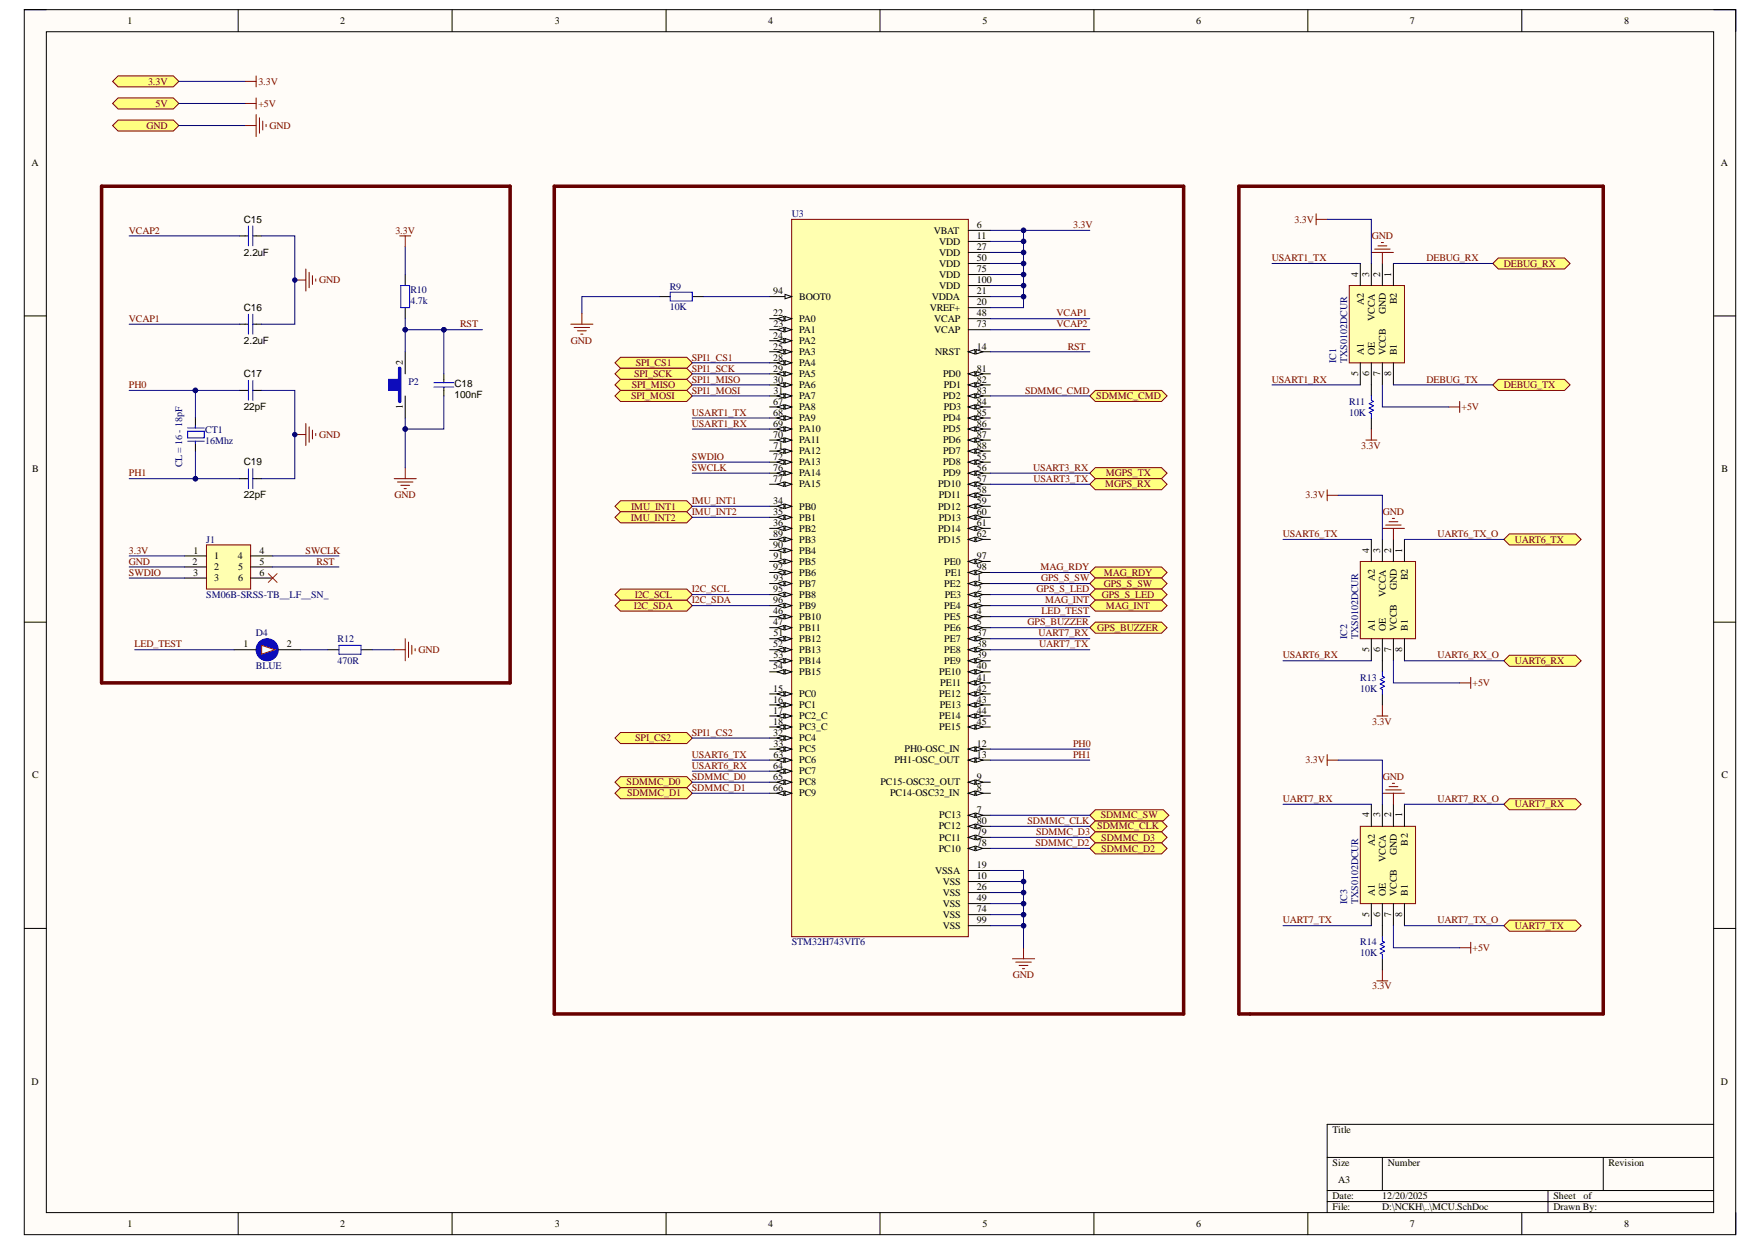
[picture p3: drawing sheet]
<svg xmlns="http://www.w3.org/2000/svg" width="297mm" height="210mm" viewBox="0 0 297 210" stroke-linecap="round" stroke-linejoin="round" font-family="sans-serif">
<defs><g id="words">
<g font-size="1.7">
<text x="21.5" y="4.1">1</text>
<text x="57.3" y="4.1">2</text>
<text x="93.5" y="4.1">3</text>
<text x="129.5" y="4.1">4</text>
<text x="165.6" y="4.1">5</text>
<text x="201.6" y="4.1">6</text>
<text x="237.7" y="4.1">7</text>
<text x="273.8" y="4.1">8</text>
<text x="5.3" y="28">A</text>
<text x="290.1" y="28">A</text>
<text x="41.1" y="37.5">C15</text>
<text x="157.4" y="39.4">VBAT</text>
<text x="158.3" y="41.2">VDD</text>
<text x="164.7" y="38.4">6</text>
<text x="164.7" y="40.3">11</text>
<text x="41.1" y="43.1">2.2uF</text>
<text x="158.3" y="43.1">VDD</text>
<text x="158.3" y="44.9">VDD</text>
<text x="158.3" y="46.8">VDD</text>
<text x="164.7" y="42.2">27</text>
<text x="164.7" y="44">50</text>
<text x="164.7" y="45.9">75</text>
<text x="164.7" y="47.7">100</text>
<text x="229" y="46.6" transform="rotate(-90 229 46.6)">4</text>
<text x="230.8" y="46.6" transform="rotate(-90 230.8 46.6)">3</text>
<text x="232.7" y="46.6" transform="rotate(-90 232.7 46.6)">2</text>
<text x="234.5" y="46.6" transform="rotate(-90 234.5 46.6)">1</text>
<text x="41.1" y="52.4">C16</text>
<text x="130.3" y="49.6">94</text>
<text x="130.3" y="53.3">22</text>
<text x="134.7" y="50.5">BOOT0</text>
<text x="156.7" y="52.4">VREF+</text>
<text x="157.1" y="50.5">VDDA</text>
<text x="158.3" y="48.7">VDD</text>
<text x="164.7" y="49.6">21</text>
<text x="164.7" y="51.5">20</text>
<text x="164.7" y="53.3">48</text>
<text x="229.9" y="51.4" transform="rotate(-90 229.9 51.4)">A2</text>
<text x="233.6" y="53" transform="rotate(-90 233.6 53)">GND</text>
<text x="235.5" y="51.3" transform="rotate(-90 235.5 51.3)">B2</text>
<text x="41.1" y="58">2.2uF</text>
<text x="130.3" y="57">24</text>
<text x="130.3" y="58.9">25</text>
<text x="130.4" y="55.2">23</text>
<text x="134.7" y="54.2">PA0</text>
<text x="134.7" y="56.1">PA1</text>
<text x="134.7" y="58">PA2</text>
<text x="134.7" y="59.8">PA3</text>
<text x="157.5" y="54.2">VCAP</text>
<text x="157.5" y="56.1">VCAP</text>
<text x="157.7" y="59.8">NRST</text>
<text x="164.7" y="55.2">73</text>
<text x="164.7" y="58.9">14</text>
<text x="229.9" y="59.8" transform="rotate(-90 229.9 59.8)">A1</text>
<text x="231.8" y="59.8" transform="rotate(-90 231.8 59.8)">OE</text>
<text x="231.8" y="54.1" transform="rotate(-90 231.8 54.1)">VCCA</text>
<text x="233.6" y="59.8" transform="rotate(-90 233.6 59.8)">VCCB</text>
<text x="235.5" y="59.8" transform="rotate(-90 235.5 59.8)">B1</text>
<text x="41.1" y="63.5">C17</text>
<text x="67.9" y="61.5" transform="rotate(-90 67.9 61.5)">2</text>
<text x="76.6" y="65.2">C18</text>
<text x="130.3" y="60.7">28</text>
<text x="130.3" y="62.6">29</text>
<text x="130.3" y="64.5">30</text>
<text x="134.7" y="61.7">PA4</text>
<text x="134.7" y="63.5">PA5</text>
<text x="134.7" y="65.4">PA6</text>
<text x="159" y="63.5">PD0</text>
<text x="159.1" y="65.4">PD1</text>
<text x="164.7" y="62.6">81</text>
<text x="164.7" y="64.5">82</text>
<text x="229" y="63.4" transform="rotate(-90 229 63.4)">5</text>
<text x="230.8" y="63.4" transform="rotate(-90 230.8 63.4)">6</text>
<text x="232.7" y="63.4" transform="rotate(-90 232.7 63.4)">7</text>
<text x="234.5" y="63.4" transform="rotate(-90 234.5 63.4)">8</text>
<text x="41.1" y="69.1">22pF</text>
<text x="67.9" y="68.9" transform="rotate(-90 67.9 68.9)">1</text>
<text x="76.6" y="67.1">100nF</text>
<text x="130.3" y="68.2">67</text>
<text x="130.3" y="70">68</text>
<text x="130.3" y="71.9">69</text>
<text x="130.4" y="66.3">31</text>
<text x="134.7" y="67.2">PA7</text>
<text x="134.7" y="69.1">PA8</text>
<text x="134.7" y="71">PA9</text>
<text x="159" y="67.2">PD2</text>
<text x="159" y="71">PD4</text>
<text x="159.1" y="69.1">PD3</text>
<text x="164.7" y="66.3">83</text>
<text x="164.7" y="68.2">84</text>
<text x="164.7" y="70">85</text>
<text x="164.7" y="71.9">86</text>
<text x="130.3" y="73.8">70</text>
<text x="130.3" y="77.5">72</text>
<text x="130.4" y="75.6">71</text>
<text x="134.7" y="72.8">PA10</text>
<text x="134.7" y="74.7">PA11</text>
<text x="134.7" y="76.5">PA12</text>
<text x="159" y="72.8">PD5</text>
<text x="159" y="74.7">PD6</text>
<text x="159" y="76.5">PD7</text>
<text x="164.7" y="73.8">87</text>
<text x="164.7" y="75.6">88</text>
<text x="164.7" y="77.5">55</text>
<text x="5.4" y="79.6">B</text>
<text x="41.1" y="84">22pF</text>
<text x="41.1" y="78.4">C19</text>
<text x="130.3" y="79.3">76</text>
<text x="130.3" y="81.2">77</text>
<text x="134.7" y="78.4">PA13</text>
<text x="134.7" y="80.3">PA14</text>
<text x="134.7" y="82.1">PA15</text>
<text x="158.2" y="82.1">PD10</text>
<text x="158.3" y="84">PD11</text>
<text x="159" y="78.4">PD8</text>
<text x="159" y="80.3">PD9</text>
<text x="164.7" y="79.3">56</text>
<text x="164.7" y="81.2">57</text>
<text x="164.7" y="83">58</text>
<text x="290.2" y="79.6">B</text>
<text x="130.3" y="84.9">34</text>
<text x="130.3" y="86.8">35</text>
<text x="130.3" y="88.6">36</text>
<text x="134.7" y="85.8">PB0</text>
<text x="134.7" y="87.7">PB1</text>
<text x="134.7" y="89.6">PB2</text>
<text x="158.2" y="85.8">PD12</text>
<text x="158.2" y="89.6">PD14</text>
<text x="158.3" y="87.7">PD13</text>
<text x="164.7" y="84.9">59</text>
<text x="164.7" y="86.8">60</text>
<text x="164.7" y="88.6">61</text>
<text x="32.5" y="95.1">2</text>
<text x="32.6" y="93.3">1</text>
<text x="36.1" y="94.2">1</text>
<text x="40.1" y="94.2">4</text>
<text x="43.7" y="93.3">4</text>
<text x="43.7" y="95.1">5</text>
<text x="130.3" y="90.5">89</text>
<text x="130.3" y="92.3">90</text>
<text x="130.4" y="94.2">91</text>
<text x="134.7" y="91.4">PB3</text>
<text x="134.7" y="93.3">PB4</text>
<text x="134.7" y="95.1">PB5</text>
<text x="158.2" y="91.4">PD15</text>
<text x="159.2" y="95.1">PE0</text>
<text x="164.7" y="90.5">62</text>
<text x="164.7" y="94.2">97</text>
<text x="230.8" y="93.1" transform="rotate(-90 230.8 93.1)">4</text>
<text x="232.7" y="93.1" transform="rotate(-90 232.7 93.1)">3</text>
<text x="234.5" y="93.1" transform="rotate(-90 234.5 93.1)">2</text>
<text x="236.4" y="93.1" transform="rotate(-90 236.4 93.1)">1</text>
<text x="32.6" y="97">3</text>
<text x="36.1" y="96.1">2</text>
<text x="36.1" y="97.9">3</text>
<text x="40.2" y="96.1">5</text>
<text x="40.2" y="97.9">6</text>
<text x="43.7" y="97">6</text>
<text x="130.3" y="96.1">92</text>
<text x="130.3" y="99.8">95</text>
<text x="130.3" y="101.6">96</text>
<text x="130.4" y="97.9">93</text>
<text x="134.7" y="97">PB6</text>
<text x="134.7" y="98.8">PB7</text>
<text x="134.7" y="100.7">PB8</text>
<text x="159.2" y="98.8">PE2</text>
<text x="159.3" y="100.7">PE3</text>
<text x="159.4" y="97">PE1</text>
<text x="164.7" y="96.1">98</text>
<text x="164.7" y="97.9">1</text>
<text x="164.7" y="99.8">2</text>
<text x="164.7" y="101.6">3</text>
<text x="231.8" y="97.8" transform="rotate(-90 231.8 97.8)">A2</text>
<text x="233.6" y="100.5" transform="rotate(-90 233.6 100.5)">VCCA</text>
<text x="235.5" y="99.4" transform="rotate(-90 235.5 99.4)">GND</text>
<text x="237.3" y="97.7" transform="rotate(-90 237.3 97.7)">B2</text>
<text x="130.3" y="103.5">46</text>
<text x="130.3" y="105.3">47</text>
<text x="130.4" y="107.2">51</text>
<text x="134.7" y="102.6">PB9</text>
<text x="134.7" y="104.4">PB10</text>
<text x="134.7" y="106.3">PB11</text>
<text x="159.2" y="102.6">PE4</text>
<text x="159.2" y="104.4">PE5</text>
<text x="159.2" y="106.3">PE6</text>
<text x="164.7" y="103.5">4</text>
<text x="164.7" y="105.3">5</text>
<text x="164.7" y="107.2">37</text>
<text x="231.8" y="106.3" transform="rotate(-90 231.8 106.3)">A1</text>
<text x="233.6" y="106.3" transform="rotate(-90 233.6 106.3)">OE</text>
<text x="235.5" y="106.3" transform="rotate(-90 235.5 106.3)">VCCB</text>
<text x="237.3" y="106.3" transform="rotate(-90 237.3 106.3)">B1</text>
<text x="41" y="109.1">1</text>
<text x="48.4" y="109.1">2</text>
<text x="130.3" y="109.1">52</text>
<text x="130.3" y="112.8">54</text>
<text x="130.4" y="110.9">53</text>
<text x="134.7" y="108.1">PB12</text>
<text x="134.7" y="110">PB13</text>
<text x="134.7" y="111.9">PB14</text>
<text x="134.7" y="113.7">PB15</text>
<text x="158.3" y="113.7">PE10</text>
<text x="159.2" y="108.1">PE7</text>
<text x="159.2" y="110">PE8</text>
<text x="159.2" y="111.9">PE9</text>
<text x="164.7" y="109.1">38</text>
<text x="164.7" y="110.9">39</text>
<text x="164.7" y="112.8">40</text>
<text x="230.8" y="109.8" transform="rotate(-90 230.8 109.8)">5</text>
<text x="232.7" y="109.8" transform="rotate(-90 232.7 109.8)">6</text>
<text x="234.5" y="109.8" transform="rotate(-90 234.5 109.8)">7</text>
<text x="236.4" y="109.8" transform="rotate(-90 236.4 109.8)">8</text>
<text x="130.3" y="116.5">15</text>
<text x="130.3" y="118.4">16</text>
<text x="134.7" y="117.4">PC0</text>
<text x="134.7" y="119.3">PC1</text>
<text x="158.3" y="117.4">PE12</text>
<text x="158.4" y="119.3">PE13</text>
<text x="158.5" y="115.6">PE11</text>
<text x="164.7" y="114.6">41</text>
<text x="164.7" y="116.5">42</text>
<text x="164.7" y="118.4">43</text>
<text x="130.3" y="120.2">17</text>
<text x="130.3" y="122.1">18</text>
<text x="130.3" y="123.9">32</text>
<text x="130.4" y="125.8">33</text>
<text x="134.7" y="121.1">PC2_C</text>
<text x="134.7" y="123">PC3_C</text>
<text x="134.7" y="124.9">PC4</text>
<text x="158.3" y="121.1">PE14</text>
<text x="158.3" y="123">PE15</text>
<text x="164.7" y="120.2">44</text>
<text x="164.7" y="122.1">45</text>
<text x="164.7" y="125.8">12</text>
<text x="5.4" y="131.1">C</text>
<text x="130.3" y="129.5">64</text>
<text x="130.3" y="131.4">65</text>
<text x="130.4" y="127.7">63</text>
<text x="134.7" y="126.7">PC5</text>
<text x="134.7" y="128.6">PC6</text>
<text x="134.7" y="130.4">PC7</text>
<text x="150.8" y="128.6">PH1-OSC_OUT</text>
<text x="152.5" y="126.7">PH0-OSC_IN</text>
<text x="164.7" y="127.7">13</text>
<text x="164.7" y="131.4">9</text>
<text x="290.2" y="131.1">C</text>
<text x="130.3" y="133.2">66</text>
<text x="134.7" y="132.3">PC8</text>
<text x="134.7" y="134.2">PC9</text>
<text x="148.4" y="132.3">PC15-OSC32_OUT</text>
<text x="150" y="134.2">PC14-OSC32_IN</text>
<text x="158.3" y="137.9">PC13</text>
<text x="164.7" y="133.2">8</text>
<text x="164.7" y="136.9">7</text>
<text x="230.8" y="137.7" transform="rotate(-90 230.8 137.7)">4</text>
<text x="232.7" y="137.7" transform="rotate(-90 232.7 137.7)">3</text>
<text x="234.5" y="137.7" transform="rotate(-90 234.5 137.7)">2</text>
<text x="236.4" y="137.7" transform="rotate(-90 236.4 137.7)">1</text>
<text x="158.3" y="139.7">PC12</text>
<text x="158.3" y="143.5">PC10</text>
<text x="158.3" y="141.6">PC11</text>
<text x="164.7" y="138.8">80</text>
<text x="164.7" y="140.7">79</text>
<text x="164.7" y="142.5">78</text>
<text x="231.8" y="142.5" transform="rotate(-90 231.8 142.5)">A2</text>
<text x="237.3" y="142.4" transform="rotate(-90 237.3 142.4)">B2</text>
<text x="157.7" y="147.2">VSSA</text>
<text x="158.9" y="149">VSS</text>
<text x="164.7" y="146.2">19</text>
<text x="164.7" y="148.1">10</text>
<text x="164.7" y="150">26</text>
<text x="233.6" y="145.1" transform="rotate(-90 233.6 145.1)">VCCA</text>
<text x="235.5" y="144" transform="rotate(-90 235.5 144)">GND</text>
<text x="158.9" y="150.9">VSS</text>
<text x="158.9" y="152.7">VSS</text>
<text x="158.9" y="154.6">VSS</text>
<text x="164.7" y="151.8">49</text>
<text x="164.7" y="153.7">74</text>
<text x="164.7" y="155.5">99</text>
<text x="230.8" y="154.4" transform="rotate(-90 230.8 154.4)">5</text>
<text x="231.8" y="150.9" transform="rotate(-90 231.8 150.9)">A1</text>
<text x="232.7" y="154.5" transform="rotate(-90 232.7 154.5)">6</text>
<text x="233.6" y="150.9" transform="rotate(-90 233.6 150.9)">OE</text>
<text x="234.5" y="154.4" transform="rotate(-90 234.5 154.4)">7</text>
<text x="235.5" y="150.9" transform="rotate(-90 235.5 150.9)">VCCB</text>
<text x="236.4" y="154.4" transform="rotate(-90 236.4 154.4)">8</text>
<text x="237.3" y="150.9" transform="rotate(-90 237.3 150.9)">B1</text>
<text x="158.9" y="156.5">VSS</text>
<text x="5.3" y="182.7">D</text>
<text x="290.1" y="182.7">D</text>
<text x="224.6" y="190.8">Title</text>
<text x="224.6" y="196.4">Size</text>
<text x="234" y="196.4">Number</text>
<text x="271.2" y="196.4">Revision</text>
<text x="224.6" y="202">Date:</text>
<text x="224.6" y="203.9">File:</text>
<text x="225.6" y="199.2">A3</text>
<text x="233" y="202">12/20/2025</text>
<text x="233" y="203.9">D:\NCKH\..\MCU.SchDoc</text>
<text x="261.9" y="202">Sheet</text>
<text x="261.9" y="203.9">Drawn By:</text>
<text x="266.9" y="202">of</text>
<text x="21.5" y="206.6">1</text>
<text x="57.3" y="206.6">2</text>
<text x="93.5" y="206.6">3</text>
<text x="129.5" y="206.6">4</text>
<text x="165.6" y="206.6">5</text>
<text x="201.6" y="206.6">6</text>
<text x="237.7" y="206.6">7</text>
<text x="273.8" y="206.6">8</text>
</g>
<g font-size="1.7" fill="#800000">
<text x="25" y="14.3">3.3V</text>
<text x="26.2" y="18">5V</text>
<text x="43.6" y="14.3">3.3V</text>
<text x="43.6" y="18">+5V</text>
<text x="24.7" y="21.7">GND</text>
<text x="45.4" y="21.7">GND</text>
<text x="21.7" y="39.4">VCAP2</text>
<text x="66.6" y="39.4">3.3V</text>
<text x="180.9" y="38.4">3.3V</text>
<text x="218.2" y="37.5">3.3V</text>
<text x="231.2" y="40.3">GND</text>
<text x="53.8" y="47.7">GND</text>
<text x="214.4" y="44">USART1_TX</text>
<text x="240.5" y="44">DEBUG_RX</text>
<text x="253.5" y="44.9">DEBUG_RX</text>
<text x="178.1" y="53.3">VCAP1</text>
<text x="21.7" y="54.2">VCAP1</text>
<text x="77.6" y="55.2">RST</text>
<text x="96.3" y="58">GND</text>
<text x="178.1" y="55.2">VCAP2</text>
<text x="180" y="58.9">RST</text>
<text x="21.7" y="65.4">PH0</text>
<text x="106.5" y="65.4">SPI_MISO</text>
<text x="106.9" y="63.5">SPI_SCK</text>
<text x="107.2" y="61.7">SPI_CS1</text>
<text x="116.6" y="60.7">SPI1_CS1</text>
<text x="116.6" y="62.6">SPI1_SCK</text>
<text x="116.6" y="64.5">SPI1_MISO</text>
<text x="214.4" y="64.5">USART1_RX</text>
<text x="240.5" y="64.5">DEBUG_TX</text>
<text x="253.5" y="65.4">DEBUG_TX</text>
<text x="106.4" y="67.2">SPI_MOSI</text>
<text x="116.6" y="66.3">SPI1_MOSI</text>
<text x="116.6" y="70">USART1_TX</text>
<text x="116.6" y="71.9">USART1_RX</text>
<text x="172.8" y="66.3">SDMMC_CMD</text>
<text x="184.8" y="67.2">SDMMC_CMD</text>
<text x="246.4" y="69.1">+5V</text>
<text x="53.8" y="73.8">GND</text>
<text x="116.6" y="77.5">SWDIO</text>
<text x="229.5" y="75.6">3.3V</text>
<text x="21.7" y="80.3">PH1</text>
<text x="66.5" y="84">GND</text>
<text x="116.6" y="79.3">SWCLK</text>
<text x="174.2" y="79.3">USART3_RX</text>
<text x="174.2" y="81.2">USART3_TX</text>
<text x="186.3" y="82.1">MGPS_RX</text>
<text x="186.4" y="80.3">MGPS_TX</text>
<text x="220.1" y="84">3.3V</text>
<text x="106.3" y="87.7">IMU_INT2</text>
<text x="106.4" y="85.8">IMU_INT1</text>
<text x="116.6" y="84.9">IMU_INT1</text>
<text x="116.6" y="86.8">IMU_INT2</text>
<text x="233.1" y="86.8">GND</text>
<text x="21.7" y="93.3">3.3V</text>
<text x="21.7" y="95.1">GND</text>
<text x="51.5" y="93.3">SWCLK</text>
<text x="53.4" y="95.1">RST</text>
<text x="216.3" y="90.5">USART6_TX</text>
<text x="242.3" y="90.5">UART6_TX_O</text>
<text x="255.3" y="91.4">UART6_TX</text>
<text x="21.7" y="97">SWDIO</text>
<text x="107" y="100.7">I2C_SCL</text>
<text x="116.6" y="99.8">I2C_SCL</text>
<text x="116.6" y="101.6">I2C_SDA</text>
<text x="174.7" y="99.8">GPS_S_LED</text>
<text x="175.4" y="96.1">MAG_RDY</text>
<text x="175.5" y="97.9">GPS_S_SW</text>
<text x="176.2" y="101.6">MAG_INT</text>
<text x="185.7" y="100.7">GPS_S_LED</text>
<text x="186.1" y="97">MAG_RDY</text>
<text x="186.1" y="98.8">GPS_S_SW</text>
<text x="106.8" y="102.6">I2C_SDA</text>
<text x="173.2" y="105.3">GPS_BUZZER</text>
<text x="175.1" y="107.2">UART7_RX</text>
<text x="175.6" y="103.5">LED_TEST</text>
<text x="185" y="106.3">GPS_BUZZER</text>
<text x="186.4" y="102.6">MAG_INT</text>
<text x="22.7" y="109.1">LED_TEST</text>
<text x="70.5" y="110">GND</text>
<text x="175.2" y="109.1">UART7_TX</text>
<text x="216.3" y="110.9">USART6_RX</text>
<text x="242.3" y="110.9">UART6_RX_O</text>
<text x="255.3" y="111.9">UART6_RX</text>
<text x="248.2" y="115.6">+5V</text>
<text x="107.1" y="124.9">SPI_CS2</text>
<text x="116.6" y="123.9">SPI1_CS2</text>
<text x="180.9" y="125.8">PH0</text>
<text x="231.3" y="122.1">3.3V</text>
<text x="116.6" y="131.4">SDMMC_D0</text>
<text x="116.6" y="127.7">USART6_TX</text>
<text x="116.6" y="129.5">USART6_RX</text>
<text x="180.9" y="127.7">PH1</text>
<text x="220.1" y="128.6">3.3V</text>
<text x="233.1" y="131.4">GND</text>
<text x="105.6" y="132.3">SDMMC_D0</text>
<text x="105.7" y="134.2">SDMMC_D1</text>
<text x="116.6" y="133.2">SDMMC_D1</text>
<text x="185.6" y="137.9">SDMMC_SW</text>
<text x="216.3" y="135.1">UART7_RX</text>
<text x="242.3" y="135.1">UART7_RX_O</text>
<text x="255.3" y="136">UART7_RX</text>
<text x="173.2" y="138.8">SDMMC_CLK</text>
<text x="174.6" y="142.5">SDMMC_D2</text>
<text x="174.7" y="140.7">SDMMC_D3</text>
<text x="185" y="139.7">SDMMC_CLK</text>
<text x="185.7" y="141.6">SDMMC_D3</text>
<text x="185.7" y="143.5">SDMMC_D2</text>
<text x="216.3" y="155.5">UART7_TX</text>
<text x="242.3" y="155.5">UART7_TX_O</text>
<text x="248.2" y="160.2">+5V</text>
<text x="255.3" y="156.5">UART7_TX</text>
<text x="170.8" y="164.8">GND</text>
<text x="231.3" y="166.7">3.3V</text>
</g>
<g font-size="1.7" fill="#000080">
<text x="133.5" y="36.6">U3</text>
<text x="69.2" y="49.4">R10</text>
<text x="69.2" y="51.3">4.7k</text>
<text x="112.9" y="48.8">R9</text>
<text x="112.9" y="52.2">10K</text>
<text x="68.8" y="64.8">P2</text>
<text x="225.2" y="61.1" transform="rotate(-90 225.2 61.1)">IC1</text>
<text x="227.1" y="61.1" transform="rotate(-90 227.1 61.1)">TXS0102DCUR</text>
<text x="227.4" y="68.2">R11</text>
<text x="227.4" y="70">10K</text>
<text x="34.6" y="73">CT1</text>
<text x="34.6" y="74.9">16Mhz</text>
<text x="30.7" y="78.7" transform="rotate(-90 30.7 78.7)">CL= 16 - 18pF</text>
<text x="34.8" y="91.4">J1</text>
<text x="34.8" y="100.7">SM06B-SRSS-TB__LF__SN_</text>
<text x="43.1" y="107.2">D4</text>
<text x="227.1" y="107.6" transform="rotate(-90 227.1 107.6)">IC2</text>
<text x="229" y="107.6" transform="rotate(-90 229 107.6)">TXS0102DCUR</text>
<text x="43.1" y="112.8">BLUE</text>
<text x="56.9" y="108.1">R12</text>
<text x="56.9" y="111.9">470R</text>
<text x="229.3" y="114.6">R13</text>
<text x="229.3" y="116.5">10K</text>
<text x="227.1" y="152.2" transform="rotate(-90 227.1 152.2)">IC3</text>
<text x="229" y="152.2" transform="rotate(-90 229 152.2)">TXS0102DCUR</text>
<text x="133.5" y="159.2">STM32H743VIT6</text>
<text x="229.3" y="159.2">R14</text>
<text x="229.3" y="161.1">10K</text>
</g>
</g></defs>
<path d="M4.1 1.6h288.5v206.4h-288.5z" fill-rule="evenodd" fill="#fffcf8"/>
<path d="M4.1 1.6h288.5v206.4h-288.5z" fill="none" stroke="#000" stroke-width=".17"/>
<path d="M7.8 5.3h281.1v199h-281.1z" fill-rule="evenodd" fill="#fffcf8"/>
<g fill="none" stroke="#000" stroke-width=".17">
<path d="M4.1 1.6h3.7M7.8 5.3h281.1v199h-281.1zM40.2 1.6v3.7M76.2 1.6v3.7M112.3 1.6v3.7M148.3 1.6v3.7M184.4 1.6v3.7M220.5 1.6v3.7M256.5 1.6v3.7M288.9 1.6h3.7v3.7M4.1 53.2h3.7M288.9 53.2h3.7"/>
<path d="M4.1 104.8h3.7M288.9 104.8h3.7M4.1 156.4h3.7M288.9 156.4h3.7M223.7 195h65.2M233 195v5.6M270.3 195v5.6M288.9 189.4h-65.2v14.9M40.2 204.3v3.7M76.2 204.3v3.7M112.3 204.3v3.7M148.4 204.3v3.7"/>
<path d="M184.4 204.3v3.7M220.5 204.3v3.7M223.7 200.6h65.2M223.7 202.4h65.2M256.5 204.3v3.7M261 200.6v3.7M292.6 204.3v3.7"/>
</g>
<path d="M133.5 37h29.7v120.8h-29.7z" fill-rule="evenodd" fill="#ffffb0"/>
<path d="M133.5 37h29.7v120.8h-29.7z" fill="none" stroke="#800000" stroke-width=".17"/>
<path d="M129.7 50h3.8" fill="none" stroke="#000" stroke-width=".17"/>
<path d="M132.3 49.6l1.2 .4-1.2 .3z" fill="#f8fcff"/>
<path d="M129.7 53.7h3.8M132.3 49.6l1.2 .4-1.2 .3z" fill="none" stroke="#000" stroke-width=".17"/>
<path d="M132.3 53.3l1.2 .4-1.2 .4z" fill="#f8fcff"/>
<path d="M132.3 53.3l1.2 .4-1.2 .4z" fill="none" stroke="#000" stroke-width=".17"/>
<path d="M131 53.7l1.2-.4v.8z" fill="#f8fcff"/>
<path d="M129.7 55.5h3.8M131 53.7l1.2-.4v.8z" fill="none" stroke="#000" stroke-width=".17"/>
<path d="M132.3 55.2l1.2 .3-1.2 .4z" fill="#f8fcff"/>
<path d="M132.3 55.2l1.2 .3-1.2 .4z" fill="none" stroke="#000" stroke-width=".17"/>
<path d="M131 55.5l1.2-.3v.7z" fill="#f8fcff"/>
<path d="M129.7 57.4h3.8M131 55.5l1.2-.3v.7z" fill="none" stroke="#000" stroke-width=".17"/>
<path d="M132.3 57l1.2 .4-1.2 .4z" fill="#f8fcff"/>
<path d="M132.3 57l1.2 .4-1.2 .4z" fill="none" stroke="#000" stroke-width=".17"/>
<path d="M131 57.4l1.2-.4v.8z" fill="#f8fcff"/>
<path d="M129.7 59.3h3.8M131 57.4l1.2-.4v.8z" fill="none" stroke="#000" stroke-width=".17"/>
<path d="M132.3 58.9l1.2 .4-1.2 .3z" fill="#f8fcff"/>
<path d="M132.3 58.9l1.2 .4-1.2 .3z" fill="none" stroke="#000" stroke-width=".17"/>
<path d="M131 59.3l1.2-.4v.7z" fill="#f8fcff"/>
<path d="M131 59.3l1.2-.4v.7zM129.7 61.1h3.8" fill="none" stroke="#000" stroke-width=".17"/>
<path d="M132.3 60.7l1.2 .4-1.2 .4z" fill="#f8fcff"/>
<path d="M132.3 60.7l1.2 .4-1.2 .4z" fill="none" stroke="#000" stroke-width=".17"/>
<path d="M131 61.1l1.2-.4v.8z" fill="#f8fcff"/>
<path d="M129.7 63h3.8M131 61.1l1.2-.4v.8z" fill="none" stroke="#000" stroke-width=".17"/>
<path d="M132.3 62.6l1.2 .4-1.2 .4z" fill="#f8fcff"/>
<path d="M132.3 62.6l1.2 .4-1.2 .4z" fill="none" stroke="#000" stroke-width=".17"/>
<path d="M131 63l1.2-.4v.8z" fill="#f8fcff"/>
<path d="M129.7 64.8h3.8M131 63l1.2-.4v.8z" fill="none" stroke="#000" stroke-width=".17"/>
<path d="M132.3 64.5l1.2 .3-1.2 .4z" fill="#f8fcff"/>
<path d="M132.3 64.5l1.2 .3-1.2 .4z" fill="none" stroke="#000" stroke-width=".17"/>
<path d="M131 64.8l1.2-.3v.7z" fill="#f8fcff"/>
<path d="M129.7 66.7h3.8M131 64.8l1.2-.3v.7z" fill="none" stroke="#000" stroke-width=".17"/>
<path d="M132.3 66.3l1.2 .4-1.2 .4z" fill="#f8fcff"/>
<path d="M132.3 66.3l1.2 .4-1.2 .4z" fill="none" stroke="#000" stroke-width=".17"/>
<path d="M131 66.7l1.2-.4v.8z" fill="#f8fcff"/>
<path d="M129.7 68.6h3.8M131 66.7l1.2-.4v.8z" fill="none" stroke="#000" stroke-width=".17"/>
<path d="M132.3 68.2l1.2 .4-1.2 .3z" fill="#f8fcff"/>
<path d="M132.3 68.2l1.2 .4-1.2 .3z" fill="none" stroke="#000" stroke-width=".17"/>
<path d="M131 68.6l1.2-.4v.7z" fill="#f8fcff"/>
<path d="M129.7 70.4h3.8M131 68.6l1.2-.4v.7z" fill="none" stroke="#000" stroke-width=".17"/>
<path d="M132.3 70l1.2 .4-1.2 .4z" fill="#f8fcff"/>
<path d="M132.3 70l1.2 .4-1.2 .4z" fill="none" stroke="#000" stroke-width=".17"/>
<path d="M131 70.4l1.2-.4v.8z" fill="#f8fcff"/>
<path d="M129.7 72.3h3.8M131 70.4l1.2-.4v.8z" fill="none" stroke="#000" stroke-width=".17"/>
<path d="M132.3 71.9l1.2 .4-1.2 .3z" fill="#f8fcff"/>
<path d="M132.3 71.9l1.2 .4-1.2 .3z" fill="none" stroke="#000" stroke-width=".17"/>
<path d="M131 72.3l1.2-.4v.7z" fill="#f8fcff"/>
<path d="M129.7 74.1h3.8M131 72.3l1.2-.4v.7z" fill="none" stroke="#000" stroke-width=".17"/>
<path d="M132.3 73.8l1.2 .3-1.2 .4z" fill="#f8fcff"/>
<path d="M132.3 73.8l1.2 .3-1.2 .4z" fill="none" stroke="#000" stroke-width=".17"/>
<path d="M131 74.1l1.2-.3v.7z" fill="#f8fcff"/>
<path d="M129.7 76h3.8M131 74.1l1.2-.3v.7z" fill="none" stroke="#000" stroke-width=".17"/>
<path d="M132.3 75.6l1.2 .4-1.2 .4z" fill="#f8fcff"/>
<path d="M132.3 75.6l1.2 .4-1.2 .4z" fill="none" stroke="#000" stroke-width=".17"/>
<path d="M131 76l1.2-.4v.8z" fill="#f8fcff"/>
<path d="M129.7 77.9h3.8M131 76l1.2-.4v.8z" fill="none" stroke="#000" stroke-width=".17"/>
<path d="M132.3 77.5l1.2 .4-1.2 .3z" fill="#f8fcff"/>
<path d="M132.3 77.5l1.2 .4-1.2 .3z" fill="none" stroke="#000" stroke-width=".17"/>
<path d="M131 77.9l1.2-.4v.7z" fill="#f8fcff"/>
<path d="M129.7 79.7h3.8M131 77.9l1.2-.4v.7z" fill="none" stroke="#000" stroke-width=".17"/>
<path d="M132.3 79.3l1.2 .4-1.2 .4z" fill="#f8fcff"/>
<path d="M132.3 79.3l1.2 .4-1.2 .4z" fill="none" stroke="#000" stroke-width=".17"/>
<path d="M131 79.7l1.2-.4v.8z" fill="#f8fcff"/>
<path d="M131 79.7l1.2-.4v.8zM129.7 81.6h3.8" fill="none" stroke="#000" stroke-width=".17"/>
<path d="M132.3 81.2l1.2 .4-1.2 .3z" fill="#f8fcff"/>
<path d="M132.3 81.2l1.2 .4-1.2 .3z" fill="none" stroke="#000" stroke-width=".17"/>
<path d="M131 81.6l1.2-.4v.7z" fill="#f8fcff"/>
<path d="M129.7 85.3h3.8M131 81.6l1.2-.4v.7z" fill="none" stroke="#000" stroke-width=".17"/>
<path d="M132.3 84.9l1.2 .4-1.2 .4z" fill="#f8fcff"/>
<path d="M132.3 84.9l1.2 .4-1.2 .4z" fill="none" stroke="#000" stroke-width=".17"/>
<path d="M131 85.3l1.2-.4v.8z" fill="#f8fcff"/>
<path d="M129.7 87.1h3.8M131 85.3l1.2-.4v.8z" fill="none" stroke="#000" stroke-width=".17"/>
<path d="M132.3 86.8l1.2 .3-1.2 .4z" fill="#f8fcff"/>
<path d="M132.3 86.8l1.2 .3-1.2 .4z" fill="none" stroke="#000" stroke-width=".17"/>
<path d="M131 87.1l1.2-.3v.7z" fill="#f8fcff"/>
<path d="M129.7 89h3.8M131 87.1l1.2-.3v.7z" fill="none" stroke="#000" stroke-width=".17"/>
<path d="M132.3 88.6l1.2 .4-1.2 .4z" fill="#f8fcff"/>
<path d="M132.3 88.6l1.2 .4-1.2 .4z" fill="none" stroke="#000" stroke-width=".17"/>
<path d="M131 89l1.2-.4v.8z" fill="#f8fcff"/>
<path d="M129.7 90.9h3.8M131 89l1.2-.4v.8z" fill="none" stroke="#000" stroke-width=".17"/>
<path d="M132.3 90.5l1.2 .4-1.2 .3z" fill="#f8fcff"/>
<path d="M132.3 90.5l1.2 .4-1.2 .3z" fill="none" stroke="#000" stroke-width=".17"/>
<path d="M131 90.9l1.2-.4v.7z" fill="#f8fcff"/>
<path d="M129.7 92.7h3.8M131 90.9l1.2-.4v.7z" fill="none" stroke="#000" stroke-width=".17"/>
<path d="M132.3 92.4l1.2 .3-1.2 .4z" fill="#f8fcff"/>
<path d="M132.3 92.4l1.2 .3-1.2 .4z" fill="none" stroke="#000" stroke-width=".17"/>
<path d="M131 92.7l1.2-.3v.7z" fill="#f8fcff"/>
<path d="M129.7 94.6h3.8M131 92.7l1.2-.3v.7z" fill="none" stroke="#000" stroke-width=".17"/>
<path d="M132.3 94.2l1.2 .4-1.2 .4z" fill="#f8fcff"/>
<path d="M132.3 94.2l1.2 .4-1.2 .4z" fill="none" stroke="#000" stroke-width=".17"/>
<path d="M131 94.6l1.2-.4v.8z" fill="#f8fcff"/>
<path d="M129.7 96.4h3.8M131 94.6l1.2-.4v.8z" fill="none" stroke="#000" stroke-width=".17"/>
<path d="M132.3 96.1l1.2 .3-1.2 .4z" fill="#f8fcff"/>
<path d="M132.3 96.1l1.2 .3-1.2 .4z" fill="none" stroke="#000" stroke-width=".17"/>
<path d="M131 96.4l1.2-.3v.7z" fill="#f8fcff"/>
<path d="M129.7 98.3h3.8M131 96.4l1.2-.3v.7z" fill="none" stroke="#000" stroke-width=".17"/>
<path d="M132.3 97.9l1.2 .4-1.2 .4z" fill="#f8fcff"/>
<path d="M132.3 97.9l1.2 .4-1.2 .4z" fill="none" stroke="#000" stroke-width=".17"/>
<path d="M131 98.3l1.2-.4v.8z" fill="#f8fcff"/>
<path d="M131 98.3l1.2-.4v.8zM129.7 100.2h3.8" fill="none" stroke="#000" stroke-width=".17"/>
<path d="M132.3 99.8l1.2 .4-1.2 .3z" fill="#f8fcff"/>
<path d="M132.3 99.8l1.2 .4-1.2 .3z" fill="none" stroke="#000" stroke-width=".17"/>
<path d="M131 100.2l1.2-.4v.7z" fill="#f8fcff"/>
<path d="M129.7 102h3.8M131 100.2l1.2-.4v.7z" fill="none" stroke="#000" stroke-width=".17"/>
<path d="M132.3 101.6l1.2 .4-1.2 .4z" fill="#f8fcff"/>
<path d="M132.3 101.6l1.2 .4-1.2 .4z" fill="none" stroke="#000" stroke-width=".17"/>
<path d="M131 102l1.2-.4v.8z" fill="#f8fcff"/>
<path d="M129.7 103.9h3.8M131 102l1.2-.4v.8z" fill="none" stroke="#000" stroke-width=".17"/>
<path d="M132.3 103.5l1.2 .4-1.2 .4z" fill="#f8fcff"/>
<path d="M132.3 103.5l1.2 .4-1.2 .4z" fill="none" stroke="#000" stroke-width=".17"/>
<path d="M131 103.9l1.2-.4v.8z" fill="#f8fcff"/>
<path d="M129.7 105.7h3.8M131 103.9l1.2-.4v.8z" fill="none" stroke="#000" stroke-width=".17"/>
<path d="M132.3 105.4l1.2 .3-1.2 .4z" fill="#f8fcff"/>
<path d="M132.3 105.4l1.2 .3-1.2 .4z" fill="none" stroke="#000" stroke-width=".17"/>
<path d="M131 105.7l1.2-.3v.7z" fill="#f8fcff"/>
<path d="M129.7 107.6h3.8M131 105.7l1.2-.3v.7z" fill="none" stroke="#000" stroke-width=".17"/>
<path d="M132.3 107.2l1.2 .4-1.2 .4z" fill="#f8fcff"/>
<path d="M132.3 107.2l1.2 .4-1.2 .4z" fill="none" stroke="#000" stroke-width=".17"/>
<path d="M131 107.6l1.2-.4v.8z" fill="#f8fcff"/>
<path d="M129.7 109.5h3.8M131 107.6l1.2-.4v.8z" fill="none" stroke="#000" stroke-width=".17"/>
<path d="M132.3 109.1l1.2 .4-1.2 .3z" fill="#f8fcff"/>
<path d="M132.3 109.1l1.2 .4-1.2 .3z" fill="none" stroke="#000" stroke-width=".17"/>
<path d="M131 109.5l1.2-.4v.7z" fill="#f8fcff"/>
<path d="M129.7 111.3h3.8M131 109.5l1.2-.4v.7z" fill="none" stroke="#000" stroke-width=".17"/>
<path d="M132.3 110.9l1.2 .4-1.2 .4z" fill="#f8fcff"/>
<path d="M132.3 110.9l1.2 .4-1.2 .4z" fill="none" stroke="#000" stroke-width=".17"/>
<path d="M131 111.3l1.2-.4v.8z" fill="#f8fcff"/>
<path d="M129.7 113.2h3.8M131 111.3l1.2-.4v.8z" fill="none" stroke="#000" stroke-width=".17"/>
<path d="M132.3 112.8l1.2 .4-1.2 .3z" fill="#f8fcff"/>
<path d="M132.3 112.8l1.2 .4-1.2 .3z" fill="none" stroke="#000" stroke-width=".17"/>
<path d="M131 113.2l1.2-.4v.7z" fill="#f8fcff"/>
<path d="M129.7 116.9h3.8M131 113.2l1.2-.4v.7z" fill="none" stroke="#000" stroke-width=".17"/>
<path d="M132.3 116.5l1.2 .4-1.2 .4z" fill="#f8fcff"/>
<path d="M132.3 116.5l1.2 .4-1.2 .4z" fill="none" stroke="#000" stroke-width=".17"/>
<path d="M131 116.9l1.2-.4v.8z" fill="#f8fcff"/>
<path d="M129.7 118.8h3.8M131 116.9l1.2-.4v.8z" fill="none" stroke="#000" stroke-width=".17"/>
<path d="M132.3 118.4l1.2 .4-1.2 .3z" fill="#f8fcff"/>
<path d="M132.3 118.4l1.2 .4-1.2 .3z" fill="none" stroke="#000" stroke-width=".17"/>
<path d="M131 118.8l1.2-.4v.7z" fill="#f8fcff"/>
<path d="M131 118.8l1.2-.4v.7zM129.7 120.6h3.8" fill="none" stroke="#000" stroke-width=".17"/>
<path d="M132.3 120.2l1.2 .4-1.2 .4z" fill="#f8fcff"/>
<path d="M132.3 120.2l1.2 .4-1.2 .4z" fill="none" stroke="#000" stroke-width=".17"/>
<path d="M131 120.6l1.2-.4v.8z" fill="#f8fcff"/>
<path d="M129.7 122.5h3.8M131 120.6l1.2-.4v.8z" fill="none" stroke="#000" stroke-width=".17"/>
<path d="M132.3 122.1l1.2 .4-1.2 .3z" fill="#f8fcff"/>
<path d="M132.3 122.1l1.2 .4-1.2 .3z" fill="none" stroke="#000" stroke-width=".17"/>
<path d="M131 122.5l1.2-.4v.7z" fill="#f8fcff"/>
<path d="M129.7 124.3h3.8M131 122.5l1.2-.4v.7z" fill="none" stroke="#000" stroke-width=".17"/>
<path d="M132.3 124l1.2 .3-1.2 .4z" fill="#f8fcff"/>
<path d="M132.3 124l1.2 .3-1.2 .4z" fill="none" stroke="#000" stroke-width=".17"/>
<path d="M131 124.3l1.2-.3v.7z" fill="#f8fcff"/>
<path d="M129.7 126.2h3.8M131 124.3l1.2-.3v.7z" fill="none" stroke="#000" stroke-width=".17"/>
<path d="M132.3 125.8l1.2 .4-1.2 .4z" fill="#f8fcff"/>
<path d="M132.3 125.8l1.2 .4-1.2 .4z" fill="none" stroke="#000" stroke-width=".17"/>
<path d="M131 126.2l1.2-.4v.8z" fill="#f8fcff"/>
<path d="M129.7 128h3.8M131 126.2l1.2-.4v.8z" fill="none" stroke="#000" stroke-width=".17"/>
<path d="M132.3 127.7l1.2 .3-1.2 .4z" fill="#f8fcff"/>
<path d="M132.3 127.7l1.2 .3-1.2 .4z" fill="none" stroke="#000" stroke-width=".17"/>
<path d="M131 128l1.2-.3v.7z" fill="#f8fcff"/>
<path d="M129.7 129.9h3.8M131 128l1.2-.3v.7z" fill="none" stroke="#000" stroke-width=".17"/>
<path d="M132.3 129.5l1.2 .4-1.2 .4z" fill="#f8fcff"/>
<path d="M132.3 129.5l1.2 .4-1.2 .4z" fill="none" stroke="#000" stroke-width=".17"/>
<path d="M131 129.9l1.2-.4v.8z" fill="#f8fcff"/>
<path d="M129.7 131.8h3.8M131 129.9l1.2-.4v.8z" fill="none" stroke="#000" stroke-width=".17"/>
<path d="M132.3 131.4l1.2 .4-1.2 .3z" fill="#f8fcff"/>
<path d="M132.3 131.4l1.2 .4-1.2 .3z" fill="none" stroke="#000" stroke-width=".17"/>
<path d="M131 131.8l1.2-.4v.7z" fill="#f8fcff"/>
<path d="M129.7 133.6h3.8M131 131.8l1.2-.4v.7z" fill="none" stroke="#000" stroke-width=".17"/>
<path d="M132.3 133.3l1.2 .3-1.2 .4z" fill="#f8fcff"/>
<path d="M132.3 133.3l1.2 .3-1.2 .4z" fill="none" stroke="#000" stroke-width=".17"/>
<path d="M131 133.6l1.2-.3v.7z" fill="#f8fcff"/>
<path d="M163.2 38.8h3.8M163.2 40.7h3.8M163.2 42.5h3.8M163.2 44.4h3.8M163.2 46.2h3.8M163.2 48.1h3.8M163.2 50h3.8M163.2 51.8h3.8M163.2 53.7h3.8M163.2 55.5h3.8M163.2 59.3h3.8M131 133.6l1.2-.3v.7z" fill="none" stroke="#000" stroke-width=".17"/>
<path d="M163.2 59.3l1.2-.4v.7z" fill="#f8fcff"/>
<path d="M163.2 59.3l1.2-.4v.7z" fill="none" stroke="#000" stroke-width=".17"/>
<path d="M164.5 58.9l1.2 .4-1.2 .3z" fill="#f8fcff"/>
<path d="M164.5 58.9l1.2 .4-1.2 .3zM163.2 63h3.8" fill="none" stroke="#000" stroke-width=".17"/>
<path d="M163.2 63l1.2-.4v.8z" fill="#f8fcff"/>
<path d="M163.2 63l1.2-.4v.8z" fill="none" stroke="#000" stroke-width=".17"/>
<path d="M164.5 62.6l1.2 .4-1.2 .4z" fill="#f8fcff"/>
<path d="M163.2 64.8h3.8M164.5 62.6l1.2 .4-1.2 .4z" fill="none" stroke="#000" stroke-width=".17"/>
<path d="M163.2 64.8l1.2-.3v.7z" fill="#f8fcff"/>
<path d="M163.2 64.8l1.2-.3v.7z" fill="none" stroke="#000" stroke-width=".17"/>
<path d="M164.5 64.5l1.2 .3-1.2 .4z" fill="#f8fcff"/>
<path d="M163.2 66.7h3.8M164.5 64.5l1.2 .3-1.2 .4z" fill="none" stroke="#000" stroke-width=".17"/>
<path d="M163.2 66.7l1.2-.4v.8z" fill="#f8fcff"/>
<path d="M163.2 66.7l1.2-.4v.8z" fill="none" stroke="#000" stroke-width=".17"/>
<path d="M164.5 66.3l1.2 .4-1.2 .4z" fill="#f8fcff"/>
<path d="M163.2 68.6h3.8M164.5 66.3l1.2 .4-1.2 .4z" fill="none" stroke="#000" stroke-width=".17"/>
<path d="M163.2 68.6l1.2-.4v.7z" fill="#f8fcff"/>
<path d="M163.2 68.6l1.2-.4v.7z" fill="none" stroke="#000" stroke-width=".17"/>
<path d="M164.5 68.2l1.2 .4-1.2 .3z" fill="#f8fcff"/>
<path d="M163.2 70.4h3.8M164.5 68.2l1.2 .4-1.2 .3z" fill="none" stroke="#000" stroke-width=".17"/>
<path d="M163.2 70.4l1.2-.4v.8z" fill="#f8fcff"/>
<path d="M163.2 70.4l1.2-.4v.8z" fill="none" stroke="#000" stroke-width=".17"/>
<path d="M164.5 70l1.2 .4-1.2 .4z" fill="#f8fcff"/>
<path d="M163.2 72.3h3.8M164.5 70l1.2 .4-1.2 .4z" fill="none" stroke="#000" stroke-width=".17"/>
<path d="M163.2 72.3l1.2-.4v.7z" fill="#f8fcff"/>
<path d="M163.2 72.3l1.2-.4v.7z" fill="none" stroke="#000" stroke-width=".17"/>
<path d="M164.5 71.9l1.2 .4-1.2 .3z" fill="#f8fcff"/>
<path d="M163.2 74.1h3.8M164.5 71.9l1.2 .4-1.2 .3z" fill="none" stroke="#000" stroke-width=".17"/>
<path d="M163.2 74.1l1.2-.3v.7z" fill="#f8fcff"/>
<path d="M163.2 74.1l1.2-.3v.7z" fill="none" stroke="#000" stroke-width=".17"/>
<path d="M164.5 73.8l1.2 .3-1.2 .4z" fill="#f8fcff"/>
<path d="M163.2 76h3.8M164.5 73.8l1.2 .3-1.2 .4z" fill="none" stroke="#000" stroke-width=".17"/>
<path d="M163.2 76l1.2-.4v.8z" fill="#f8fcff"/>
<path d="M163.2 76l1.2-.4v.8z" fill="none" stroke="#000" stroke-width=".17"/>
<path d="M164.5 75.6l1.2 .4-1.2 .4z" fill="#f8fcff"/>
<path d="M163.2 77.9h3.8M164.5 75.6l1.2 .4-1.2 .4z" fill="none" stroke="#000" stroke-width=".17"/>
<path d="M163.2 77.9l1.2-.4v.7z" fill="#f8fcff"/>
<path d="M163.2 77.9l1.2-.4v.7z" fill="none" stroke="#000" stroke-width=".17"/>
<path d="M164.5 77.5l1.2 .4-1.2 .3z" fill="#f8fcff"/>
<path d="M163.2 79.7h3.8M164.5 77.5l1.2 .4-1.2 .3z" fill="none" stroke="#000" stroke-width=".17"/>
<path d="M163.2 79.7l1.2-.4v.8z" fill="#f8fcff"/>
<path d="M163.2 79.7l1.2-.4v.8z" fill="none" stroke="#000" stroke-width=".17"/>
<path d="M164.5 79.3l1.2 .4-1.2 .4z" fill="#f8fcff"/>
<path d="M164.5 79.3l1.2 .4-1.2 .4zM163.2 81.6h3.8" fill="none" stroke="#000" stroke-width=".17"/>
<path d="M163.2 81.6l1.2-.4v.7z" fill="#f8fcff"/>
<path d="M163.2 81.6l1.2-.4v.7z" fill="none" stroke="#000" stroke-width=".17"/>
<path d="M164.5 81.2l1.2 .4-1.2 .3z" fill="#f8fcff"/>
<path d="M163.2 83.4h3.8M164.5 81.2l1.2 .4-1.2 .3z" fill="none" stroke="#000" stroke-width=".17"/>
<path d="M163.2 83.4l1.2-.3v.7z" fill="#f8fcff"/>
<path d="M163.2 83.4l1.2-.3v.7z" fill="none" stroke="#000" stroke-width=".17"/>
<path d="M164.5 83.1l1.2 .3-1.2 .4z" fill="#f8fcff"/>
<path d="M163.2 85.3h3.8M164.5 83.1l1.2 .3-1.2 .4z" fill="none" stroke="#000" stroke-width=".17"/>
<path d="M163.2 85.3l1.2-.4v.8z" fill="#f8fcff"/>
<path d="M163.2 85.3l1.2-.4v.8z" fill="none" stroke="#000" stroke-width=".17"/>
<path d="M164.5 84.9l1.2 .4-1.2 .4z" fill="#f8fcff"/>
<path d="M163.2 87.1h3.8M164.5 84.9l1.2 .4-1.2 .4z" fill="none" stroke="#000" stroke-width=".17"/>
<path d="M163.2 87.1l1.2-.3v.7z" fill="#f8fcff"/>
<path d="M163.2 87.1l1.2-.3v.7z" fill="none" stroke="#000" stroke-width=".17"/>
<path d="M164.5 86.8l1.2 .3-1.2 .4z" fill="#f8fcff"/>
<path d="M163.2 89h3.8M164.5 86.8l1.2 .3-1.2 .4z" fill="none" stroke="#000" stroke-width=".17"/>
<path d="M163.2 89l1.2-.4v.8z" fill="#f8fcff"/>
<path d="M163.2 89l1.2-.4v.8z" fill="none" stroke="#000" stroke-width=".17"/>
<path d="M164.5 88.6l1.2 .4-1.2 .4z" fill="#f8fcff"/>
<path d="M163.2 90.9h3.8M164.5 88.6l1.2 .4-1.2 .4z" fill="none" stroke="#000" stroke-width=".17"/>
<path d="M163.2 90.9l1.2-.4v.7z" fill="#f8fcff"/>
<path d="M163.2 90.9l1.2-.4v.7z" fill="none" stroke="#000" stroke-width=".17"/>
<path d="M164.5 90.5l1.2 .4-1.2 .3z" fill="#f8fcff"/>
<path d="M163.2 94.6h3.8M164.5 90.5l1.2 .4-1.2 .3z" fill="none" stroke="#000" stroke-width=".17"/>
<path d="M163.2 94.6l1.2-.4v.8z" fill="#f8fcff"/>
<path d="M163.2 94.6l1.2-.4v.8z" fill="none" stroke="#000" stroke-width=".17"/>
<path d="M164.5 94.2l1.2 .4-1.2 .4z" fill="#f8fcff"/>
<path d="M163.2 96.4h3.8M164.5 94.2l1.2 .4-1.2 .4z" fill="none" stroke="#000" stroke-width=".17"/>
<path d="M163.2 96.4l1.2-.3v.7z" fill="#f8fcff"/>
<path d="M163.2 96.4l1.2-.3v.7z" fill="none" stroke="#000" stroke-width=".17"/>
<path d="M164.5 96.1l1.2 .3-1.2 .4z" fill="#f8fcff"/>
<path d="M163.2 98.3h3.8M164.5 96.1l1.2 .3-1.2 .4z" fill="none" stroke="#000" stroke-width=".17"/>
<path d="M163.2 98.3l1.2-.4v.8z" fill="#f8fcff"/>
<path d="M163.2 98.3l1.2-.4v.8z" fill="none" stroke="#000" stroke-width=".17"/>
<path d="M164.5 97.9l1.2 .4-1.2 .4z" fill="#f8fcff"/>
<path d="M164.5 97.9l1.2 .4-1.2 .4zM163.2 100.2h3.8" fill="none" stroke="#000" stroke-width=".17"/>
<path d="M163.2 100.2l1.2-.4v.7z" fill="#f8fcff"/>
<path d="M163.2 100.2l1.2-.4v.7z" fill="none" stroke="#000" stroke-width=".17"/>
<path d="M164.5 99.8l1.2 .4-1.2 .3z" fill="#f8fcff"/>
<path d="M164.5 99.8l1.2 .4-1.2 .3zM163.2 102h3.8" fill="none" stroke="#000" stroke-width=".17"/>
<path d="M163.2 102l1.2-.4v.8z" fill="#f8fcff"/>
<path d="M163.2 102l1.2-.4v.8z" fill="none" stroke="#000" stroke-width=".17"/>
<path d="M164.5 101.6l1.2 .4-1.2 .4z" fill="#f8fcff"/>
<path d="M163.2 103.9h3.8M164.5 101.6l1.2 .4-1.2 .4z" fill="none" stroke="#000" stroke-width=".17"/>
<path d="M163.2 103.9l1.2-.4v.8z" fill="#f8fcff"/>
<path d="M163.2 103.9l1.2-.4v.8z" fill="none" stroke="#000" stroke-width=".17"/>
<path d="M164.5 103.5l1.2 .4-1.2 .4z" fill="#f8fcff"/>
<path d="M163.2 105.7h3.8M164.5 103.5l1.2 .4-1.2 .4z" fill="none" stroke="#000" stroke-width=".17"/>
<path d="M163.2 105.7l1.2-.3v.7z" fill="#f8fcff"/>
<path d="M163.2 105.7l1.2-.3v.7z" fill="none" stroke="#000" stroke-width=".17"/>
<path d="M164.5 105.4l1.2 .3-1.2 .4z" fill="#f8fcff"/>
<path d="M163.2 107.6h3.8M164.5 105.4l1.2 .3-1.2 .4z" fill="none" stroke="#000" stroke-width=".17"/>
<path d="M163.2 107.6l1.2-.4v.8z" fill="#f8fcff"/>
<path d="M163.2 107.6l1.2-.4v.8z" fill="none" stroke="#000" stroke-width=".17"/>
<path d="M164.5 107.2l1.2 .4-1.2 .4z" fill="#f8fcff"/>
<path d="M163.2 109.5h3.8M164.5 107.2l1.2 .4-1.2 .4z" fill="none" stroke="#000" stroke-width=".17"/>
<path d="M163.2 109.5l1.2-.4v.7z" fill="#f8fcff"/>
<path d="M163.2 109.5l1.2-.4v.7z" fill="none" stroke="#000" stroke-width=".17"/>
<path d="M164.5 109.1l1.2 .4-1.2 .3z" fill="#f8fcff"/>
<path d="M163.2 111.3h3.8M164.5 109.1l1.2 .4-1.2 .3z" fill="none" stroke="#000" stroke-width=".17"/>
<path d="M163.2 111.3l1.2-.4v.8z" fill="#f8fcff"/>
<path d="M163.2 111.3l1.2-.4v.8z" fill="none" stroke="#000" stroke-width=".17"/>
<path d="M164.5 110.9l1.2 .4-1.2 .4z" fill="#f8fcff"/>
<path d="M163.2 113.2h3.8M164.5 110.9l1.2 .4-1.2 .4z" fill="none" stroke="#000" stroke-width=".17"/>
<path d="M163.2 113.2l1.2-.4v.7z" fill="#f8fcff"/>
<path d="M163.2 113.2l1.2-.4v.7z" fill="none" stroke="#000" stroke-width=".17"/>
<path d="M164.5 112.8l1.2 .4-1.2 .3z" fill="#f8fcff"/>
<path d="M163.2 115h3.8M164.5 112.8l1.2 .4-1.2 .3z" fill="none" stroke="#000" stroke-width=".17"/>
<path d="M163.2 115l1.2-.3v.7z" fill="#f8fcff"/>
<path d="M163.2 115l1.2-.3v.7z" fill="none" stroke="#000" stroke-width=".17"/>
<path d="M164.5 114.7l1.2 .3-1.2 .4z" fill="#f8fcff"/>
<path d="M163.2 116.9h3.8M164.5 114.7l1.2 .3-1.2 .4z" fill="none" stroke="#000" stroke-width=".17"/>
<path d="M163.2 116.9l1.2-.4v.8z" fill="#f8fcff"/>
<path d="M163.2 116.9l1.2-.4v.8z" fill="none" stroke="#000" stroke-width=".17"/>
<path d="M164.5 116.5l1.2 .4-1.2 .4z" fill="#f8fcff"/>
<path d="M163.2 118.8h3.8M164.5 116.5l1.2 .4-1.2 .4z" fill="none" stroke="#000" stroke-width=".17"/>
<path d="M163.2 118.8l1.2-.4v.7z" fill="#f8fcff"/>
<path d="M163.2 118.8l1.2-.4v.7z" fill="none" stroke="#000" stroke-width=".17"/>
<path d="M164.5 118.4l1.2 .4-1.2 .3z" fill="#f8fcff"/>
<path d="M164.5 118.4l1.2 .4-1.2 .3zM163.2 120.6h3.8" fill="none" stroke="#000" stroke-width=".17"/>
<path d="M163.2 120.6l1.2-.4v.8z" fill="#f8fcff"/>
<path d="M163.2 120.6l1.2-.4v.8z" fill="none" stroke="#000" stroke-width=".17"/>
<path d="M164.5 120.2l1.2 .4-1.2 .4z" fill="#f8fcff"/>
<path d="M163.2 122.5h3.8M164.5 120.2l1.2 .4-1.2 .4z" fill="none" stroke="#000" stroke-width=".17"/>
<path d="M163.2 122.5l1.2-.4v.7z" fill="#f8fcff"/>
<path d="M163.2 122.5l1.2-.4v.7z" fill="none" stroke="#000" stroke-width=".17"/>
<path d="M164.5 122.1l1.2 .4-1.2 .3z" fill="#f8fcff"/>
<path d="M163.2 126.2h3.8M164.5 122.1l1.2 .4-1.2 .3z" fill="none" stroke="#000" stroke-width=".17"/>
<path d="M163.2 126.2l1.2-.4v.8z" fill="#f8fcff"/>
<path d="M163.2 126.2l1.2-.4v.8z" fill="none" stroke="#000" stroke-width=".17"/>
<path d="M164.5 125.8l1.2 .4-1.2 .4z" fill="#f8fcff"/>
<path d="M163.2 128h3.8M164.5 125.8l1.2 .4-1.2 .4z" fill="none" stroke="#000" stroke-width=".17"/>
<path d="M163.2 128l1.2-.3v.7z" fill="#f8fcff"/>
<path d="M163.2 128l1.2-.3v.7z" fill="none" stroke="#000" stroke-width=".17"/>
<path d="M164.5 127.7l1.2 .3-1.2 .4z" fill="#f8fcff"/>
<path d="M163.2 131.8h3.8M164.5 127.7l1.2 .3-1.2 .4z" fill="none" stroke="#000" stroke-width=".17"/>
<path d="M163.2 131.8l1.2-.4v.7z" fill="#f8fcff"/>
<path d="M163.2 131.8l1.2-.4v.7z" fill="none" stroke="#000" stroke-width=".17"/>
<path d="M164.5 131.4l1.2 .4-1.2 .3z" fill="#f8fcff"/>
<path d="M163.2 133.6h3.8M164.5 131.4l1.2 .4-1.2 .3z" fill="none" stroke="#000" stroke-width=".17"/>
<path d="M163.2 133.6l1.2-.3v.7z" fill="#f8fcff"/>
<path d="M163.2 133.6l1.2-.3v.7z" fill="none" stroke="#000" stroke-width=".17"/>
<path d="M164.5 133.3l1.2 .3-1.2 .4z" fill="#f8fcff"/>
<path d="M163.2 137.3h3.8M164.5 133.3l1.2 .3-1.2 .4z" fill="none" stroke="#000" stroke-width=".17"/>
<path d="M163.2 137.3l1.2-.3v.7z" fill="#f8fcff"/>
<path d="M163.2 137.3l1.2-.3v.7z" fill="none" stroke="#000" stroke-width=".17"/>
<path d="M164.5 137l1.2 .3-1.2 .4z" fill="#f8fcff"/>
<path d="M163.2 139.2h3.8M164.5 137l1.2 .3-1.2 .4z" fill="none" stroke="#000" stroke-width=".17"/>
<path d="M163.2 139.2l1.2-.4v.8z" fill="#f8fcff"/>
<path d="M163.2 139.2l1.2-.4v.8z" fill="none" stroke="#000" stroke-width=".17"/>
<path d="M164.5 138.8l1.2 .4-1.2 .4z" fill="#f8fcff"/>
<path d="M164.5 138.8l1.2 .4-1.2 .4zM163.2 141.1h3.8" fill="none" stroke="#000" stroke-width=".17"/>
<path d="M163.2 141.1l1.2-.4v.7z" fill="#f8fcff"/>
<path d="M163.2 141.1l1.2-.4v.7z" fill="none" stroke="#000" stroke-width=".17"/>
<path d="M164.5 140.7l1.2 .4-1.2 .3z" fill="#f8fcff"/>
<path d="M163.2 142.9h3.8M164.5 140.7l1.2 .4-1.2 .3z" fill="none" stroke="#000" stroke-width=".17"/>
<path d="M163.2 142.9l1.2-.3v.7z" fill="#f8fcff"/>
<path d="M163.2 142.9l1.2-.3v.7z" fill="none" stroke="#000" stroke-width=".17"/>
<path d="M164.5 142.6l1.2 .3-1.2 .4z" fill="#f8fcff"/>
<path d="M111.1 50h1.9M116.7 50h1.9M163.2 146.6h3.8M163.2 148.5h3.8M163.2 150.4h3.8M163.2 152.2h3.8M163.2 154.1h3.8M163.2 155.9h3.8M164.5 142.6l1.2 .3-1.2 .4z" fill="none" stroke="#000" stroke-width=".17"/>
<path d="M113 49.2h3.7v1.5h-3.7z" fill="none" stroke="#00f" stroke-width=".17"/>
<path d="M96.2 54.6h3.8M96.8 55.2h2.6M97.3 55.7h1.5M97.9 56.3h.4M98.1 52.8v1.8M172.5 159.7v1.8M170.7 161.5h3.7M171.2 162.1h2.7M171.8 162.6h1.5M172.4 163.2h.3" fill="none" stroke="#800000" stroke-width=".17"/>
<circle cx="45" cy="109.5" r="1.86" fill="#00f"/>
<circle cx="45" cy="109.5" r="1.86" fill="none" stroke="#0000bf" stroke-width=".17"/>
<path d="M44.1 108.7l2.2 .8-2.2 .7z" fill="#f8fcff"/>
<path d="M44.1 108.7l2.2 .8-2.2 .7z" fill="none" stroke="#f00" stroke-width=".17"/>
<path d="M68.3 59.3v3.7M68.3 66.7v3.7M39.5 109.5h3.7M46.9 109.5h3.7M55.3 109.5h1.8M60.9 109.5h1.8" fill="none" stroke="#000" stroke-width=".17"/>
<path d="M57.1 108.7h3.8v1.5h-3.8z" fill="none" stroke="#00f" stroke-width=".17"/>
<path d="M66.4 109.5h1.9M68.3 107.6v3.7M68.9 108.2v2.6M69.4 108.7v1.5M70 109.3v.3" fill="none" stroke="#800000" stroke-width=".17"/>
<path d="M67.4 62v5.6" fill="none" stroke="#00f" stroke-width=".59"/>
<path d="M65.5 63.9h1.9v1.9h-1.9z" fill-rule="evenodd" fill="#00f"/>
<g fill="none" stroke="#00f" stroke-width=".17">
<path d="M67.6 48.1h1.5v3.7h-1.5zM31.6 74.3h2.8M31.6 72.1h2.8M31.6 72.6h2.8v1.2h-2.8zM32.9 71.7v.4M32.9 74.3v.4M41.9 64.1v3.3M41.9 79v3.3M42.6 64.1v3.3M42.6 79v3.3M65.5 63.9h1.9v1.9h-1.9zM73.1 65.2h3.4"/>
<path d="M73.1 64.5h3.4"/>
</g>
<path d="M68.3 46.2v1.9M68.3 51.8v1.9M32.9 70.4v1.7M32.9 74.3v1.7M40.4 65.8h1.5M42.6 65.8h1.5M74.8 63v1.5M74.8 65.2v1.5M40.4 80.6h1.5M42.6 80.6h1.5" fill="none" stroke="#000" stroke-width=".17"/>
<path d="M67.4 39.7h1.8M68.3 39.7v1.9M49.7 73.2h1.9M51.6 71.3v3.8M52.1 71.9v2.6M52.7 72.5v1.4M53.2 73v.4M68.3 78.8v1.8M66.4 80.6h3.8M67 81.2h2.6M67.6 81.8h1.5M68.1 82.3h.4" fill="none" stroke="#800000" stroke-width=".17"/>
<circle cx="49.7" cy="73.2" r=".37" fill="#000080"/>
<circle cx="49.7" cy="73.2" r=".37" fill="none" stroke="#000080" stroke-width=".17"/>
<path d="M40.4 39.7h1.5M42.6 39.7h1.5M40.4 54.6h1.5M42.6 54.6h1.5" fill="none" stroke="#000" stroke-width=".17"/>
<path d="M41.9 38.1v3.3M42.6 38.1v3.3M41.9 52.9v3.4M42.6 52.9v3.4" fill="none" stroke="#00f" stroke-width=".17"/>
<path d="M49.7 47.2h1.9M51.6 45.3v3.7M52.1 45.9v2.6M52.7 46.4v1.5M53.2 47v.4" fill="none" stroke="#800000" stroke-width=".17"/>
<circle cx="49.7" cy="47.2" r=".37" fill="#000080"/>
<circle cx="49.7" cy="47.2" r=".37" fill="none" stroke="#000080" stroke-width=".17"/>
<path d="M223.7 127.1v1.9M223.7 128.1h1.9M246.1 159.7h1.8M247.9 158.7v1.9" fill="none" stroke="#800000" stroke-width=".17"/>
<path d="M229.3 139.2h9.3v13h-9.3z" fill-rule="evenodd" fill="#ffffb0"/>
<path d="M229.3 139.2h9.3v13h-9.3zM233 133.6h3.8M233.6 133.1h2.6M234.2 132.5h1.5M234.7 132h.4M234.9 133.6v1.9M232.1 165.2h1.9M233 163.4v1.8" fill="none" stroke="#800000" stroke-width=".17"/>
<path d="M231.2 135.5v3.7M233 135.5v3.7M234.9 135.5v3.7M236.8 135.5v3.7M231.2 152.2v3.7M233 152.2v5.6M234.9 152.2v3.7M236.8 152.2v3.7M233 161.5v1.9" fill="none" stroke="#000" stroke-width=".17"/>
<path d="M233 157.8v.7l.4 .2-.7 .4 .7 .4-.7 .4 .7 .3-.7 .4 .3 .2v.7" fill="none" stroke="#00f" stroke-width=".17"/>
<path d="M183.7 79.7l1-.9h11.1l.9 .9-.9 .9h-11.1z" fill-rule="evenodd" fill="#ffff80"/>
<path d="M183.7 79.7l1-.9h11.1l.9 .9-.9 .9h-11.1z" fill="none" stroke="#800000" stroke-width=".17"/>
<path d="M184.7 80.6h11.1l.9 1-.9 .9h-11.1l-1-.9z" fill-rule="evenodd" fill="#ffff80"/>
<path d="M184.7 80.6h11.1l.9 1-.9 .9h-11.1l-1-.9z" fill="none" stroke="#800000" stroke-width=".17"/>
<path d="M103.7 61.1l.9-.9h11.2l.9 .9-.9 .9h-11.2z" fill-rule="evenodd" fill="#ffff80"/>
<path d="M103.7 61.1l.9-.9h11.2l.9 .9-.9 .9h-11.2z" fill="none" stroke="#800000" stroke-width=".17"/>
<path d="M103.7 63l.9-1h11.2l.9 1-.9 .9h-11.2z" fill-rule="evenodd" fill="#ffff80"/>
<path d="M103.7 63l.9-1h11.2l.9 1-.9 .9h-11.2z" fill="none" stroke="#800000" stroke-width=".17"/>
<path d="M104.6 63.9h11.2l.9 .9-.9 1h-11.2l-.9-1z" fill-rule="evenodd" fill="#ffff80"/>
<path d="M104.6 63.9h11.2l.9 .9-.9 1h-11.2l-.9-1z" fill="none" stroke="#800000" stroke-width=".17"/>
<path d="M103.7 66.7l.9-.9h11.2l.9 .9-.9 .9h-11.2z" fill-rule="evenodd" fill="#ffff80"/>
<path d="M103.7 66.7l.9-.9h11.2l.9 .9-.9 .9h-11.2z" fill="none" stroke="#800000" stroke-width=".17"/>
<path d="M103.7 102l.9-.9h11.2l.9 .9-.9 1h-11.2z" fill-rule="evenodd" fill="#ffff80"/>
<path d="M103.7 102l.9-.9h11.2l.9 .9-.9 1h-11.2z" fill="none" stroke="#800000" stroke-width=".17"/>
<path d="M103.7 100.2l.9-1h11.2l.9 1-.9 .9h-11.2z" fill-rule="evenodd" fill="#ffff80"/>
<path d="M103.7 100.2l.9-1h11.2l.9 1-.9 .9h-11.2z" fill="none" stroke="#800000" stroke-width=".17"/>
<path d="M183.7 96.4l1-.9h11.1l.9 .9-.9 1h-11.1z" fill-rule="evenodd" fill="#ffff80"/>
<path d="M183.7 96.4l1-.9h11.1l.9 .9-.9 1h-11.1z" fill="none" stroke="#800000" stroke-width=".17"/>
<path d="M253.5 135.5l1-.9h11.1l.9 .9-.9 .9h-11.1z" fill-rule="evenodd" fill="#ffff80"/>
<path d="M223.7 82.5v1.9M223.7 83.4h1.9M246.1 115h1.8M247.9 114.1v1.9M253.5 135.5l1-.9h11.1l.9 .9-.9 .9h-11.1z" fill="none" stroke="#800000" stroke-width=".17"/>
<path d="M229.3 94.6h9.3v13h-9.3z" fill-rule="evenodd" fill="#ffffb0"/>
<path d="M229.3 94.6h9.3v13h-9.3zM233 89h3.8M233.6 88.5h2.6M234.2 87.9h1.5M234.7 87.3h.4M234.9 89v1.9M233 118.8v1.8M232.1 120.6h1.9" fill="none" stroke="#800000" stroke-width=".17"/>
<path d="M231.2 90.9v3.7M233 90.9v3.7M234.9 90.9v3.7M236.8 90.9v3.7M231.2 107.6v3.7M233 107.6v5.6M233 116.9v1.9M234.9 107.6v3.7M236.8 107.6v3.7" fill="none" stroke="#000" stroke-width=".17"/>
<path d="M233 113.2v.7l.4 .2-.7 .4 .7 .4-.7 .3 .7 .4-.7 .4 .3 .2v.7" fill="none" stroke="#00f" stroke-width=".17"/>
<path d="M253.5 90.9l1-1h11.1l.9 1-.9 .9h-11.1z" fill-rule="evenodd" fill="#ffff80"/>
<path d="M253.5 90.9l1-1h11.1l.9 1-.9 .9h-11.1z" fill="none" stroke="#800000" stroke-width=".17"/>
<path d="M253.5 111.3l1-.9h11.1l.9 .9-.9 .9h-11.1z" fill-rule="evenodd" fill="#ffff80"/>
<path d="M253.5 111.3l1-.9h11.1l.9 .9-.9 .9h-11.1z" fill="none" stroke="#800000" stroke-width=".17"/>
<path d="M183.7 105.7l1-.9h11.1l.9 .9-.9 1h-11.1z" fill-rule="evenodd" fill="#ffff80"/>
<path d="M41.3 13.7h1.9M41.3 17.4h1.9M43.2 12.8v1.8M43.2 16.5v1.9M43.2 19.3v3.7M43.7 19.8v2.6M41.3 21.1h1.9M44.3 20.4v1.5M44.9 21v.3M183.7 105.7l1-.9h11.1l.9 .9-.9 1h-11.1z" fill="none" stroke="#800000" stroke-width=".17"/>
<path d="M19 21.1l.9-.9h9.3l1 .9-1 1h-9.3z" fill-rule="evenodd" fill="#ffff80"/>
<path d="M19 21.1l.9-.9h9.3l1 .9-1 1h-9.3z" fill="none" stroke="#800000" stroke-width=".17"/>
<path d="M19.9 16.5h9.3l1 .9-1 1h-9.3l-.9-1z" fill-rule="evenodd" fill="#ffff80"/>
<path d="M19.9 16.5h9.3l1 .9-1 1h-9.3l-.9-1z" fill="none" stroke="#800000" stroke-width=".17"/>
<path d="M19 13.7l.9-.9h9.3l1 .9-1 .9h-9.3z" fill-rule="evenodd" fill="#ffff80"/>
<path d="M19 13.7l.9-.9h9.3l1 .9-1 .9h-9.3z" fill="none" stroke="#800000" stroke-width=".17"/>
<path d="M253.5 155.9l1-.9h11.1l.9 .9-.9 1h-11.1z" fill-rule="evenodd" fill="#ffff80"/>
<path d="M253.5 155.9l1-.9h11.1l.9 .9-.9 1h-11.1z" fill="none" stroke="#800000" stroke-width=".17"/>
<path d="M183.7 98.3l1-.9h11.1l.9 .9-.9 .9h-11.1z" fill-rule="evenodd" fill="#ffff80"/>
<path d="M183.7 98.3l1-.9h11.1l.9 .9-.9 .9h-11.1z" fill="none" stroke="#800000" stroke-width=".17"/>
<path d="M34.8 91.8h7.4v7.4h-7.4z" fill-rule="evenodd" fill="#ffffb0"/>
<path d="M221.9 36v1.9M221.9 37h1.8M244.2 68.6h1.9M246.1 67.6v1.9M34.8 91.8h7.4v7.4h-7.4z" fill="none" stroke="#800000" stroke-width=".17"/>
<path d="M31.1 93.7h3.7M31.1 95.5h3.7M31.1 97.4h3.7M42.2 93.7h3.8M42.2 95.5h3.8M42.2 97.4h3.8" fill="none" stroke="#000" stroke-width=".17"/>
<path d="M45.2 96.6l1.5 1.5M46.7 96.6l-1.5 1.5" fill="none" stroke="#f00" stroke-width=".17"/>
<path d="M17.1 31.4h68.9v83.6h-68.9zM93.4 31.4h106.1v139.4h-106.1zM208.9 31.4h61.4v139.4h-61.4z" fill="none" stroke="#600" stroke-width=".59"/>
<path d="M227.5 48.1h9.3v13h-9.3z" fill-rule="evenodd" fill="#ffffb0"/>
<path d="M227.5 48.1h9.3v13h-9.3zM231.2 42.5h3.7M231.7 42h2.7M232.3 41.4h1.5M232.9 40.9h.3M233 42.5v1.9M230.3 74.1h1.8M231.2 72.3v1.8" fill="none" stroke="#800000" stroke-width=".17"/>
<path d="M229.3 44.4v3.7M231.2 44.4v3.7M233 44.4v3.7M234.9 44.4v3.7M229.3 61.1v3.7M231.2 61.1v5.6M231.2 70.4v1.9M233 61.1v3.7M234.9 61.1v3.7" fill="none" stroke="#000" stroke-width=".17"/>
<path d="M231.2 66.7v.7l.4 .2-.8 .4 .8 .4-.8 .3 .8 .4-.8 .4 .4 .2v.7" fill="none" stroke="#00f" stroke-width=".17"/>
<path d="M251.7 64.8l.9-.9h11.2l.9 .9-.9 1h-11.2z" fill-rule="evenodd" fill="#ffff80"/>
<path d="M251.7 64.8l.9-.9h11.2l.9 .9-.9 1h-11.2z" fill="none" stroke="#800000" stroke-width=".17"/>
<path d="M251.7 44.4l.9-.9h11.2l.9 .9-.9 .9h-11.2z" fill-rule="evenodd" fill="#ffff80"/>
<path d="M251.7 44.4l.9-.9h11.2l.9 .9-.9 .9h-11.2z" fill="none" stroke="#800000" stroke-width=".17"/>
<path d="M103.7 124.3l.9-.9h11.2l.9 .9-.9 1h-11.2z" fill-rule="evenodd" fill="#ffff80"/>
<path d="M103.7 124.3l.9-.9h11.2l.9 .9-.9 1h-11.2z" fill="none" stroke="#800000" stroke-width=".17"/>
<path d="M103.7 85.3l.9-.9h11.2l.9 .9-.9 .9h-11.2z" fill-rule="evenodd" fill="#ffff80"/>
<path d="M103.7 85.3l.9-.9h11.2l.9 .9-.9 .9h-11.2z" fill="none" stroke="#800000" stroke-width=".17"/>
<path d="M103.7 87.1l.9-.9h11.2l.9 .9-.9 1h-11.2z" fill-rule="evenodd" fill="#ffff80"/>
<path d="M103.7 87.1l.9-.9h11.2l.9 .9-.9 1h-11.2z" fill="none" stroke="#800000" stroke-width=".17"/>
<path d="M183.7 100.2l1-1h11.1l.9 1-.9 .9h-11.1z" fill-rule="evenodd" fill="#ffff80"/>
<path d="M183.7 100.2l1-1h11.1l.9 1-.9 .9h-11.1z" fill="none" stroke="#800000" stroke-width=".17"/>
<path d="M103.7 131.8l.9-1h11.2l.9 1-.9 .9h-11.2z" fill-rule="evenodd" fill="#ffff80"/>
<path d="M103.7 131.8l.9-1h11.2l.9 1-.9 .9h-11.2z" fill="none" stroke="#800000" stroke-width=".17"/>
<path d="M103.7 133.6l.9-.9h11.2l.9 .9-.9 1h-11.2z" fill-rule="evenodd" fill="#ffff80"/>
<path d="M103.7 133.6l.9-.9h11.2l.9 .9-.9 1h-11.2z" fill="none" stroke="#800000" stroke-width=".17"/>
<path d="M183.7 139.2l1-.9h11.1l.9 .9-.9 .9h-11.1z" fill-rule="evenodd" fill="#ffff80"/>
<path d="M183.7 139.2l1-.9h11.1l.9 .9-.9 .9h-11.1z" fill="none" stroke="#800000" stroke-width=".17"/>
<path d="M183.7 141.1l1-1h11.1l.9 1-.9 .9h-11.1z" fill-rule="evenodd" fill="#ffff80"/>
<path d="M183.7 141.1l1-1h11.1l.9 1-.9 .9h-11.1z" fill="none" stroke="#800000" stroke-width=".17"/>
<path d="M183.7 142.9l1-.9h11.1l.9 .9-.9 1h-11.1z" fill-rule="evenodd" fill="#ffff80"/>
<path d="M183.7 142.9l1-.9h11.1l.9 .9-.9 1h-11.1z" fill="none" stroke="#800000" stroke-width=".17"/>
<path d="M183.7 66.7l1-.9h11.1l.9 .9-.9 .9h-11.1z" fill-rule="evenodd" fill="#ffff80"/>
<path d="M183.7 66.7l1-.9h11.1l.9 .9-.9 .9h-11.1z" fill="none" stroke="#800000" stroke-width=".17"/>
<path d="M183.7 137.3l1-.9h11.4l1 .9-1 1h-11.4z" fill-rule="evenodd" fill="#ffff80"/>
<path d="M183.7 137.3l1-.9h11.4l1 .9-1 1h-11.4z" fill="none" stroke="#800000" stroke-width=".17"/>
<path d="M183.7 102l1-.9h11.1l.9 .9-.9 1h-11.1z" fill-rule="evenodd" fill="#ffff80"/>
<path d="M183.7 102l1-.9h11.1l.9 .9-.9 1h-11.1z" fill="none" stroke="#800000" stroke-width=".17"/>
<path d="M111.1 50h-13v2.8M118.6 50h11.1M167 50h5.5M167 59.3h16.7M167 55.5h16.7M167 53.7h16.7M167 128.1h16.7M167 126.2h16.7" fill="none" stroke="#000080" stroke-width=".17"/>
<circle cx="172.5" cy="50" r=".37" fill="#000080"/>
<g fill="none" stroke="#000080" stroke-width=".17">
<path d="M167 48.1h5.5"/>
<circle cx="172.5" cy="50" r=".37"/>
</g>
<circle cx="172.5" cy="48.1" r=".37" fill="#000080"/>
<g fill="none" stroke="#000080" stroke-width=".17">
<path d="M167 46.2h5.5"/>
<circle cx="172.5" cy="48.1" r=".37"/>
</g>
<circle cx="172.5" cy="46.2" r=".37" fill="#000080"/>
<g fill="none" stroke="#000080" stroke-width=".17">
<path d="M167 44.4h5.5"/>
<circle cx="172.5" cy="46.2" r=".37"/>
</g>
<circle cx="172.5" cy="44.4" r=".37" fill="#000080"/>
<g fill="none" stroke="#000080" stroke-width=".17">
<path d="M167 42.5h5.5"/>
<circle cx="172.5" cy="44.4" r=".37"/>
</g>
<circle cx="172.5" cy="42.5" r=".37" fill="#000080"/>
<g fill="none" stroke="#000080" stroke-width=".17">
<path d="M167 40.7h5.5"/>
<circle cx="172.5" cy="42.5" r=".37"/>
</g>
<circle cx="172.5" cy="40.7" r=".37" fill="#000080"/>
<g fill="none" stroke="#000080" stroke-width=".17">
<path d="M172.5 38.8h11.2"/>
<circle cx="172.5" cy="40.7" r=".37"/>
</g>
<circle cx="172.5" cy="38.8" r=".37" fill="#000080"/>
<g fill="none" stroke="#000080" stroke-width=".17">
<path d="M167 148.5h5.5"/>
<circle cx="172.5" cy="38.8" r=".37"/>
</g>
<circle cx="172.5" cy="148.5" r=".37" fill="#000080"/>
<g fill="none" stroke="#000080" stroke-width=".17">
<path d="M167 150.4h5.5"/>
<circle cx="172.5" cy="148.5" r=".37"/>
</g>
<circle cx="172.5" cy="150.4" r=".37" fill="#000080"/>
<g fill="none" stroke="#000080" stroke-width=".17">
<path d="M167 152.2h5.5"/>
<circle cx="172.5" cy="150.4" r=".37"/>
</g>
<circle cx="172.5" cy="152.2" r=".37" fill="#000080"/>
<g fill="none" stroke="#000080" stroke-width=".17">
<path d="M167 154.1h5.5"/>
<circle cx="172.5" cy="152.2" r=".37"/>
</g>
<circle cx="172.5" cy="154.1" r=".37" fill="#000080"/>
<g fill="none" stroke="#000080" stroke-width=".17">
<path d="M172.5 155.9v3.8"/>
<circle cx="172.5" cy="154.1" r=".37"/>
</g>
<circle cx="172.5" cy="155.9" r=".37" fill="#000080"/>
<g fill="none" stroke="#000080" stroke-width=".17">
<path d="M68.3 41.6v4.6M74.8 66.7v5.6h-6.5M116.7 61.1h13M116.7 63h13M116.7 64.8h13M116.7 66.7h13M116.7 77.9h13M116.7 79.7h13M50.6 109.5h4.7M62.7 109.5h3.7"/>
<circle cx="172.5" cy="155.9" r=".37"/>
</g>
<circle cx="68.3" cy="72.3" r=".37" fill="#000080"/>
<g fill="none" stroke="#000080" stroke-width=".17">
<path d="M32.9 76v4.6h7.5"/>
<circle cx="68.3" cy="72.3" r=".37"/>
</g>
<circle cx="32.9" cy="80.6" r=".37" fill="#000080"/>
<g fill="none" stroke="#000080" stroke-width=".17">
<path d="M21.8 80.6h11.1"/>
<circle cx="32.9" cy="80.6" r=".37"/>
</g>
<circle cx="32.9" cy="80.6" r=".37" fill="#000080"/>
<g fill="none" stroke="#000080" stroke-width=".17">
<path d="M21.8 39.7h18.6M44.1 39.7h5.6v14.9h-5.6M21.8 54.6h18.6M32.9 65.8v4.6M44.1 65.8h5.6v14.8h-5.6"/>
<circle cx="32.9" cy="80.6" r=".37"/>
</g>
<circle cx="32.9" cy="65.8" r=".37" fill="#000080"/>
<g fill="none" stroke="#000080" stroke-width=".17">
<path d="M30.2 17.4h11.1M30.2 13.7h11.1M30.2 21.1h11.1M74.8 55.5v7.5M21.8 93.7h9.3M21.8 95.5h9.3M21.8 97.4h9.3M46 93.7h11.1M46 95.5h11.1M167 96.4h16.7M216.3 90.9h14.9M225.6 83.4h7.4v7.5"/>
<path d="M236.8 90.9h16.7M216.3 111.3h14.9M234.9 111.3v3.7h11.2M236.8 111.3h16.7M216.3 135.5h14.9M225.6 128.1h7.4v7.4M236.8 135.5h16.7M216.3 155.9h14.9M234.9 155.9v3.8h11.2M236.8 155.9h16.7"/>
<circle cx="32.9" cy="65.8" r=".37"/>
</g>
<circle cx="74.8" cy="55.5" r=".37" fill="#000080"/>
<g fill="none" stroke="#000080" stroke-width=".17">
<path d="M21.8 65.8h18.6"/>
<circle cx="74.8" cy="55.5" r=".37"/>
</g>
<circle cx="32.9" cy="65.8" r=".37" fill="#000080"/>
<g fill="none" stroke="#000080" stroke-width=".17">
<path d="M68.3 55.5h13"/>
<circle cx="32.9" cy="65.8" r=".37"/>
</g>
<circle cx="68.3" cy="55.5" r=".37" fill="#000080"/>
<circle cx="68.3" cy="55.5" r=".37" fill="none" stroke="#000080" stroke-width=".17"/>
<circle cx="74.8" cy="55.5" r=".37" fill="#000080"/>
<g fill="none" stroke="#000080" stroke-width=".17">
<path d="M68.3 70.4v8.4"/>
<circle cx="74.8" cy="55.5" r=".37"/>
</g>
<circle cx="68.3" cy="72.3" r=".37" fill="#000080"/>
<g fill="none" stroke="#000080" stroke-width=".17">
<path d="M68.3 53.7v5.6"/>
<circle cx="68.3" cy="72.3" r=".37"/>
</g>
<circle cx="68.3" cy="55.5" r=".37" fill="#000080"/>
<g fill="none" stroke="#000080" stroke-width=".17">
<path d="M167 146.6h5.5v9.3h-5.5"/>
<circle cx="68.3" cy="55.5" r=".37"/>
</g>
<circle cx="172.5" cy="148.5" r=".37" fill="#000080"/>
<circle cx="172.5" cy="148.5" r=".37" fill="none" stroke="#000080" stroke-width=".17"/>
<circle cx="172.5" cy="150.4" r=".37" fill="#000080"/>
<circle cx="172.5" cy="150.4" r=".37" fill="none" stroke="#000080" stroke-width=".17"/>
<circle cx="172.5" cy="152.2" r=".37" fill="#000080"/>
<circle cx="172.5" cy="152.2" r=".37" fill="none" stroke="#000080" stroke-width=".17"/>
<circle cx="172.5" cy="154.1" r=".37" fill="#000080"/>
<circle cx="172.5" cy="154.1" r=".37" fill="none" stroke="#000080" stroke-width=".17"/>
<circle cx="172.5" cy="155.9" r=".37" fill="#000080"/>
<g fill="none" stroke="#000080" stroke-width=".17">
<path d="M167 38.8h5.5v13h-5.5"/>
<circle cx="172.5" cy="155.9" r=".37"/>
</g>
<circle cx="172.5" cy="38.8" r=".37" fill="#000080"/>
<circle cx="172.5" cy="38.8" r=".37" fill="none" stroke="#000080" stroke-width=".17"/>
<circle cx="172.5" cy="40.7" r=".37" fill="#000080"/>
<circle cx="172.5" cy="40.7" r=".37" fill="none" stroke="#000080" stroke-width=".17"/>
<circle cx="172.5" cy="42.5" r=".37" fill="#000080"/>
<circle cx="172.5" cy="42.5" r=".37" fill="none" stroke="#000080" stroke-width=".17"/>
<circle cx="172.5" cy="44.4" r=".37" fill="#000080"/>
<circle cx="172.5" cy="44.4" r=".37" fill="none" stroke="#000080" stroke-width=".17"/>
<circle cx="172.5" cy="46.2" r=".37" fill="#000080"/>
<circle cx="172.5" cy="46.2" r=".37" fill="none" stroke="#000080" stroke-width=".17"/>
<circle cx="172.5" cy="48.1" r=".37" fill="#000080"/>
<circle cx="172.5" cy="48.1" r=".37" fill="none" stroke="#000080" stroke-width=".17"/>
<circle cx="172.5" cy="50" r=".37" fill="#000080"/>
<g fill="none" stroke="#000080" stroke-width=".17">
<path d="M223.7 37h7.5v7.4M214.4 44.4h14.9M234.9 44.4h16.8M116.7 70.4h13M116.7 72.3h13M167 66.7h16.7M167 79.7h16.7M214.4 64.8h14.9M233 64.8v3.8h11.2M234.9 64.8h16.8M116.7 85.3h13M116.7 87.1h13"/>
<path d="M167 81.6h16.7M167 98.3h16.7M22.7 109.5h16.8M116.7 100.2h13M116.7 102h13M167 100.2h16.7M167 102h16.7M167 105.7h16.7M167 109.5h16.7M167 107.6h16.7M167 103.9h16.7M116.7 124.3h13"/>
<path d="M116.7 131.8h13M116.7 133.6h13M116.7 128h13M116.7 129.9h13M167 139.2h16.7M167 137.3h16.7M167 142.9h16.7M167 141.1h16.7"/>
<circle cx="172.5" cy="50" r=".37"/>
</g>
<use href="#words"/>
</svg>
